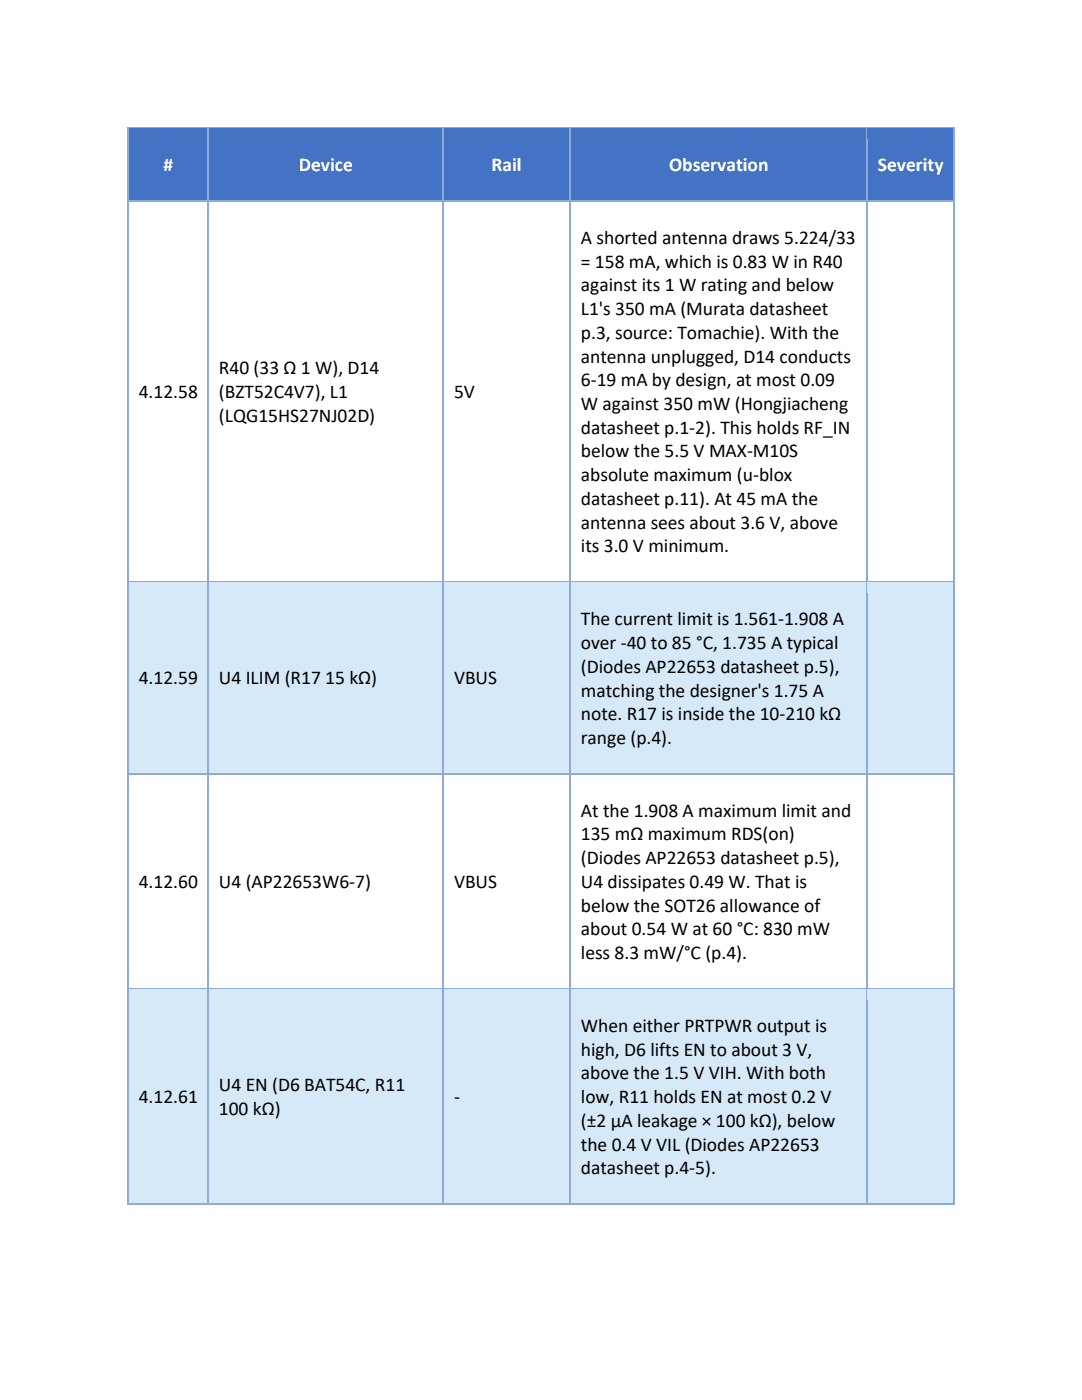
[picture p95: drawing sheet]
<svg xmlns="http://www.w3.org/2000/svg" width="216mm" height="279mm" viewBox="0 0 216 279" stroke-linecap="round" stroke-linejoin="round" font-family="sans-serif">
<defs><g id="words">
<g font-size="3.9" fill="#fff">
<text x="32.6" y="34.1">#</text>
<text x="59.6" y="34.1">Device</text>
<text x="98.1" y="34.1">Rail</text>
<text x="133.5" y="34.1">Observation</text>
<text x="175.2" y="34.1">Severity</text>
</g>
<g font-size="3.9">
<text x="115.9" y="48.7">A shorted antenna draws 5.224/33</text>
<text x="115.9" y="53.4">= 158 mA, which is 0.83 W in R40</text>
<text x="115.9" y="58.2">against its 1 W rating and below</text>
<text x="115.9" y="62.9">L1's 350 mA (Murata datasheet</text>
<text x="115.9" y="67.6">p.3, source: Tomachie). With the</text>
<text x="43.7" y="74.7">R40 (33 Ω 1 W), D14</text>
<text x="115.9" y="72.4">antenna unplugged, D14 conducts</text>
<text x="115.9" y="77.1">6-19 mA by design, at most 0.09</text>
<text x="27.7" y="79.4">4.12.58</text>
<text x="43.7" y="79.5">(BZT52C4V7), L1</text>
<text x="90.6" y="79.4">5V</text>
<text x="115.9" y="81.9">W against 350 mW (Hongjiacheng</text>
<text x="43.7" y="84.2">(LQG15HS27NJ02D)</text>
<text x="115.9" y="86.5">datasheet p.1-2). This holds RF_IN</text>
<text x="115.9" y="91.3">below the 5.5 V MAX-M10S</text>
<text x="115.9" y="96">absolute maximum (u-blox</text>
<text x="115.9" y="100.8">datasheet p.11). At 45 mA the</text>
<text x="115.9" y="105.5">antenna sees about 3.6 V, above</text>
<text x="115.9" y="110.2">its 3.0 V minimum.</text>
<text x="115.9" y="124.8">The current limit is 1.561-1.908 A</text>
<text x="115.9" y="129.5">over -40 to 85 °C, 1.735 A typical</text>
<text x="27.7" y="136.6">4.12.59</text>
<text x="43.7" y="136.6">U4 ILIM (R17 15 kΩ)</text>
<text x="90.6" y="136.6">VBUS</text>
<text x="115.9" y="134.3">(Diodes AP22653 datasheet p.5),</text>
<text x="115.9" y="139">matching the designer's 1.75 A</text>
<text x="115.9" y="143.8">note. R17 is inside the 10-210 kΩ</text>
<text x="115.9" y="148.5">range (p.4).</text>
<text x="115.9" y="163">At the 1.908 A maximum limit and</text>
<text x="115.9" y="167.7">135 mΩ maximum RDS(on)</text>
<text x="115.9" y="172.5">(Diodes AP22653 datasheet p.5),</text>
<text x="27.7" y="177.2">4.12.60</text>
<text x="43.7" y="177.2">U4 (AP22653W6-7)</text>
<text x="90.6" y="177.2">VBUS</text>
<text x="115.9" y="177.2">U4 dissipates 0.49 W. That is</text>
<text x="115.9" y="181.9">below the SOT26 allowance of</text>
<text x="115.9" y="186.7">about 0.54 W at 60 °C: 830 mW</text>
<text x="115.9" y="191.4">less 8.3 mW/°C (p.4).</text>
<text x="115.9" y="205.9">When either PRTPWR output is</text>
<text x="115.9" y="210.7">high, D6 lifts EN to about 3 V,</text>
<text x="115.9" y="215.4">above the 1.5 V VIH. With both</text>
<text x="27.7" y="220.1">4.12.61</text>
<text x="43.7" y="217.8">U4 EN (D6 BAT54C, R11</text>
<text x="90.6" y="220.1">-</text>
<text x="115.9" y="220.1">low, R11 holds EN at most 0.2 V</text>
<text x="43.7" y="222.5">100 kΩ)</text>
<text x="115.9" y="224.9">(±2 µA leakage × 100 kΩ), below</text>
<text x="115.9" y="229.6">the 0.4 V VIL (Diodes AP22653</text>
<text x="115.9" y="234.4">datasheet p.4-5).</text>
</g>
</g></defs>
<g fill="#4472c4">
<path d="M25.7 25.7h15.8v14.3h-15.8z"/>
<path d="M27.7 27.8h11.8v10h-11.8z"/>
<path d="M41.7 25.7h46.7v14.3h-46.7z"/>
<path d="M43.7 27.8h42.7v10h-42.7z"/>
<path d="M88.6 25.7h25v14.3h-25z"/>
<path d="M90.6 27.8h21.1v10h-21.1z"/>
<path d="M113.9 25.7h59v14.3h-59z"/>
<path d="M115.9 27.8h55v10h-55z"/>
<path d="M173.1 25.7h17.1v14.3h-17.1z"/>
<path d="M175.2 27.8h13v10h-13z"/>
</g>
<path d="M25.5 25.4v2.4" fill="none" stroke="#8eaadb" stroke-width=".25"/>
<path d="M25.4 25.4h.3v.3h-.3z" fill="#8eaadb"/>
<path d="M25.7 25.5h15.7" fill="none" stroke="#8eaadb" stroke-width=".25"/>
<path d="M25.7 25.7h15.7v2.1h-15.7z" fill="#4472c4"/>
<path d="M41.5 25.7v2.1" fill="none" stroke="#8eaadb" stroke-width=".25"/>
<path d="M41.4 25.4h.3v.3h-.3z" fill="#8eaadb"/>
<path d="M41.7 25.5h46.6" fill="none" stroke="#8eaadb" stroke-width=".25"/>
<path d="M41.7 25.7h46.6v2.1h-46.6z" fill="#4472c4"/>
<path d="M88.4 25.7v2.1" fill="none" stroke="#8eaadb" stroke-width=".25"/>
<path d="M88.3 25.4h.3v.3h-.3z" fill="#8eaadb"/>
<path d="M88.6 25.5h25" fill="none" stroke="#8eaadb" stroke-width=".25"/>
<path d="M88.6 25.7h25v2.1h-25z" fill="#4472c4"/>
<path d="M113.7 25.7v2.1" fill="none" stroke="#8eaadb" stroke-width=".25"/>
<path d="M113.6 25.4h.3v.3h-.3z" fill="#8eaadb"/>
<path d="M113.9 25.5h59" fill="none" stroke="#8eaadb" stroke-width=".25"/>
<path d="M113.9 25.7h59v2.1h-59z" fill="#4472c4"/>
<path d="M173 25.7v2.1" fill="none" stroke="#8eaadb" stroke-width=".25"/>
<path d="M172.9 25.4h.2v.3h-.2z" fill="#8eaadb"/>
<path d="M173.1 25.5h17.1" fill="none" stroke="#8eaadb" stroke-width=".25"/>
<path d="M173.1 25.7h17.1v2.1h-17.1z" fill="#4472c4"/>
<path d="M190.3 25.4v2.4" fill="none" stroke="#8eaadb" stroke-width=".25"/>
<path d="M190.2 25.4h.2v.3h-.2z" fill="#8eaadb"/>
<path d="M25.6 37.8h16v2.2h-16z" fill="#4472c4"/>
<path d="M25.5 27.8v12.2" fill="none" stroke="#8eaadb" stroke-width=".25"/>
<path d="M41.6 37.8h46.9v2.2h-46.9z" fill="#4472c4"/>
<path d="M41.5 27.8v12.2" fill="none" stroke="#8eaadb" stroke-width=".25"/>
<path d="M88.5 37.8h25.3v2.2h-25.3z" fill="#4472c4"/>
<path d="M88.4 27.8v12.2" fill="none" stroke="#8eaadb" stroke-width=".25"/>
<path d="M113.8 37.8h59.3v2.2h-59.3z" fill="#4472c4"/>
<path d="M113.7 27.8v12.2" fill="none" stroke="#8eaadb" stroke-width=".25"/>
<path d="M173.1 37.8h17.2v2.2h-17.2z" fill="#4472c4"/>
<path d="M25.5 40v76M41.5 40v76M88.4 40v76M113.7 40v76M173 27.8v88.2M190.3 27.8v88.2M25.7 40.1h15.7M41.7 40.1h46.6M88.6 40.1h25M113.9 40.1h59M173.1 40.1h17.1" fill="none" stroke="#8eaadb" stroke-width=".25"/>
<g fill="#d6e9f8">
<path d="M25.7 116.3h15.8v38h-15.8z"/>
<path d="M27.7 130.2h11.8v10.1h-11.8z"/>
<path d="M41.7 116.3h46.7v38h-46.7z"/>
<path d="M43.7 130.2h42.7v10.1h-42.7z"/>
<path d="M88.6 116.3h25v38h-25z"/>
<path d="M90.6 130.2h21.1v10.1h-21.1z"/>
<path d="M113.9 116.3h59v38h-59z"/>
<path d="M115.9 118.4h55v7.4h-55z"/>
<path d="M115.9 125.8h55v4.8h-55z"/>
<path d="M115.9 130.6h55v4.7h-55z"/>
<path d="M115.9 135.3h55v4.7h-55z"/>
<path d="M115.9 140h55v4.8h-55z"/>
<path d="M115.9 144.8h55v7.3h-55z"/>
<path d="M173.1 116.3h17.1v38h-17.1z"/>
<path d="M175.2 130.1h13v10.3h-13z"/>
</g>
<path d="M25.5 116v2.4M25.7 116.1h15.7" fill="none" stroke="#8eaadb" stroke-width=".25"/>
<path d="M25.7 116.2h15.7v2.2h-15.7z" fill="#d6e9f8"/>
<path d="M41.5 116v2.4M41.7 116.1h46.6" fill="none" stroke="#8eaadb" stroke-width=".25"/>
<path d="M41.7 116.2h46.6v2.2h-46.6z" fill="#d6e9f8"/>
<path d="M88.4 116v2.4M88.6 116.1h25" fill="none" stroke="#8eaadb" stroke-width=".25"/>
<path d="M88.6 116.2h25v2.2h-25z" fill="#d6e9f8"/>
<path d="M113.7 116v2.4M113.9 116.1h59" fill="none" stroke="#8eaadb" stroke-width=".25"/>
<path d="M113.9 116.2h59v2.2h-59z" fill="#d6e9f8"/>
<path d="M173 116v2.4M173.1 116.1h17.1" fill="none" stroke="#8eaadb" stroke-width=".25"/>
<path d="M173.1 116.2h17.1v2.2h-17.1z" fill="#d6e9f8"/>
<path d="M190.3 116v2.4" fill="none" stroke="#8eaadb" stroke-width=".25"/>
<path d="M25.6 152.1h16v2.2h-16z" fill="#d6e9f8"/>
<path d="M25.5 118.4v35.9" fill="none" stroke="#8eaadb" stroke-width=".25"/>
<path d="M41.6 152.1h46.9v2.2h-46.9z" fill="#d6e9f8"/>
<path d="M41.5 118.4v35.9" fill="none" stroke="#8eaadb" stroke-width=".25"/>
<path d="M88.5 152.1h25.3v2.2h-25.3z" fill="#d6e9f8"/>
<path d="M88.4 118.4v35.9" fill="none" stroke="#8eaadb" stroke-width=".25"/>
<path d="M113.8 152.1h59.3v2.2h-59.3z" fill="#d6e9f8"/>
<path d="M113.7 118.4v35.9" fill="none" stroke="#8eaadb" stroke-width=".25"/>
<path d="M173.1 152.1h17.2v2.2h-17.2z" fill="#d6e9f8"/>
<path d="M173 118.4v78.8M190.3 118.4v78.8M25.5 154.3v42.9M25.7 154.4h15.7M41.5 154.3v42.9M41.7 154.4h46.6M88.4 154.3v42.9M88.6 154.4h25M113.7 154.3v42.9M113.9 154.4h59M173.1 154.4h17.1" fill="none" stroke="#8eaadb" stroke-width=".25"/>
<g fill="#d6e9f8">
<path d="M25.7 197.4h15.8v42.7h-15.8z"/>
<path d="M27.7 213.8h11.8v10h-11.8z"/>
<path d="M41.7 197.4h46.7v42.7h-46.7z"/>
<path d="M43.7 211.4h42.7v7.4h-42.7z"/>
<path d="M43.7 218.8h42.7v7.3h-42.7z"/>
<path d="M88.6 197.4h25v42.7h-25z"/>
<path d="M90.6 213.8h21.1v10h-21.1z"/>
<path d="M113.9 197.4h59v42.7h-59z"/>
<path d="M115.9 199.6h55v7.3h-55z"/>
<path d="M115.9 206.9h55v4.8h-55z"/>
<path d="M115.9 211.7h55v4.7h-55z"/>
<path d="M115.9 216.4h55v4.7h-55z"/>
<path d="M115.9 221.1h55v4.8h-55z"/>
<path d="M115.9 225.9h55v4.7h-55z"/>
<path d="M115.9 230.6h55v7.4h-55z"/>
<path d="M173.1 197.4h17.1v42.7h-17.1z"/>
<path d="M175.2 213.7h13v10.2h-13z"/>
</g>
<path d="M25.5 197.2v2.4M25.7 197.3h15.7" fill="none" stroke="#8eaadb" stroke-width=".25"/>
<path d="M25.7 197.4h15.7v2.2h-15.7z" fill="#d6e9f8"/>
<path d="M41.5 197.2v2.4M41.7 197.3h46.6" fill="none" stroke="#8eaadb" stroke-width=".25"/>
<path d="M41.7 197.4h46.6v2.2h-46.6z" fill="#d6e9f8"/>
<path d="M88.4 197.2v2.4M88.6 197.3h25" fill="none" stroke="#8eaadb" stroke-width=".25"/>
<path d="M88.6 197.4h25v2.2h-25z" fill="#d6e9f8"/>
<path d="M113.7 197.2v2.4M113.9 197.3h59" fill="none" stroke="#8eaadb" stroke-width=".25"/>
<path d="M113.9 197.4h59v2.2h-59z" fill="#d6e9f8"/>
<path d="M173 197.2v2.4M173.1 197.3h17.1" fill="none" stroke="#8eaadb" stroke-width=".25"/>
<path d="M173.1 197.4h17.1v2.2h-17.1z" fill="#d6e9f8"/>
<path d="M190.3 197.2v2.4" fill="none" stroke="#8eaadb" stroke-width=".25"/>
<path d="M25.6 238h16v2.1h-16z" fill="#d6e9f8"/>
<path d="M25.5 199.6v40.5" fill="none" stroke="#8eaadb" stroke-width=".25"/>
<path d="M25.4 240.1h.3v.3h-.3z" fill="#8eaadb"/>
<path d="M25.7 240.2h15.7" fill="none" stroke="#8eaadb" stroke-width=".25"/>
<path d="M41.6 238h46.9v2.1h-46.9z" fill="#d6e9f8"/>
<path d="M41.5 199.6v40.5" fill="none" stroke="#8eaadb" stroke-width=".25"/>
<path d="M41.4 240.1h.3v.3h-.3z" fill="#8eaadb"/>
<path d="M41.7 240.2h46.6" fill="none" stroke="#8eaadb" stroke-width=".25"/>
<path d="M88.5 238h25.3v2.1h-25.3z" fill="#d6e9f8"/>
<path d="M88.4 199.6v40.5" fill="none" stroke="#8eaadb" stroke-width=".25"/>
<path d="M88.3 240.1h.3v.3h-.3z" fill="#8eaadb"/>
<path d="M88.6 240.2h25" fill="none" stroke="#8eaadb" stroke-width=".25"/>
<path d="M113.8 238h59.3v2.1h-59.3z" fill="#d6e9f8"/>
<path d="M113.7 199.6v40.5" fill="none" stroke="#8eaadb" stroke-width=".25"/>
<path d="M113.6 240.1h.3v.3h-.3z" fill="#8eaadb"/>
<path d="M113.9 240.2h59" fill="none" stroke="#8eaadb" stroke-width=".25"/>
<path d="M173.1 238h17.2v2.1h-17.2z" fill="#d6e9f8"/>
<path d="M173 199.6v40.5" fill="none" stroke="#8eaadb" stroke-width=".25"/>
<path d="M172.9 240.1h.2v.3h-.2z" fill="#8eaadb"/>
<path d="M190.3 199.6v40.5M173.1 240.2h17.1" fill="none" stroke="#8eaadb" stroke-width=".25"/>
<path d="M190.2 240.1h.2v.3h-.2z" fill="#8eaadb"/>
<use href="#words"/>
</svg>
